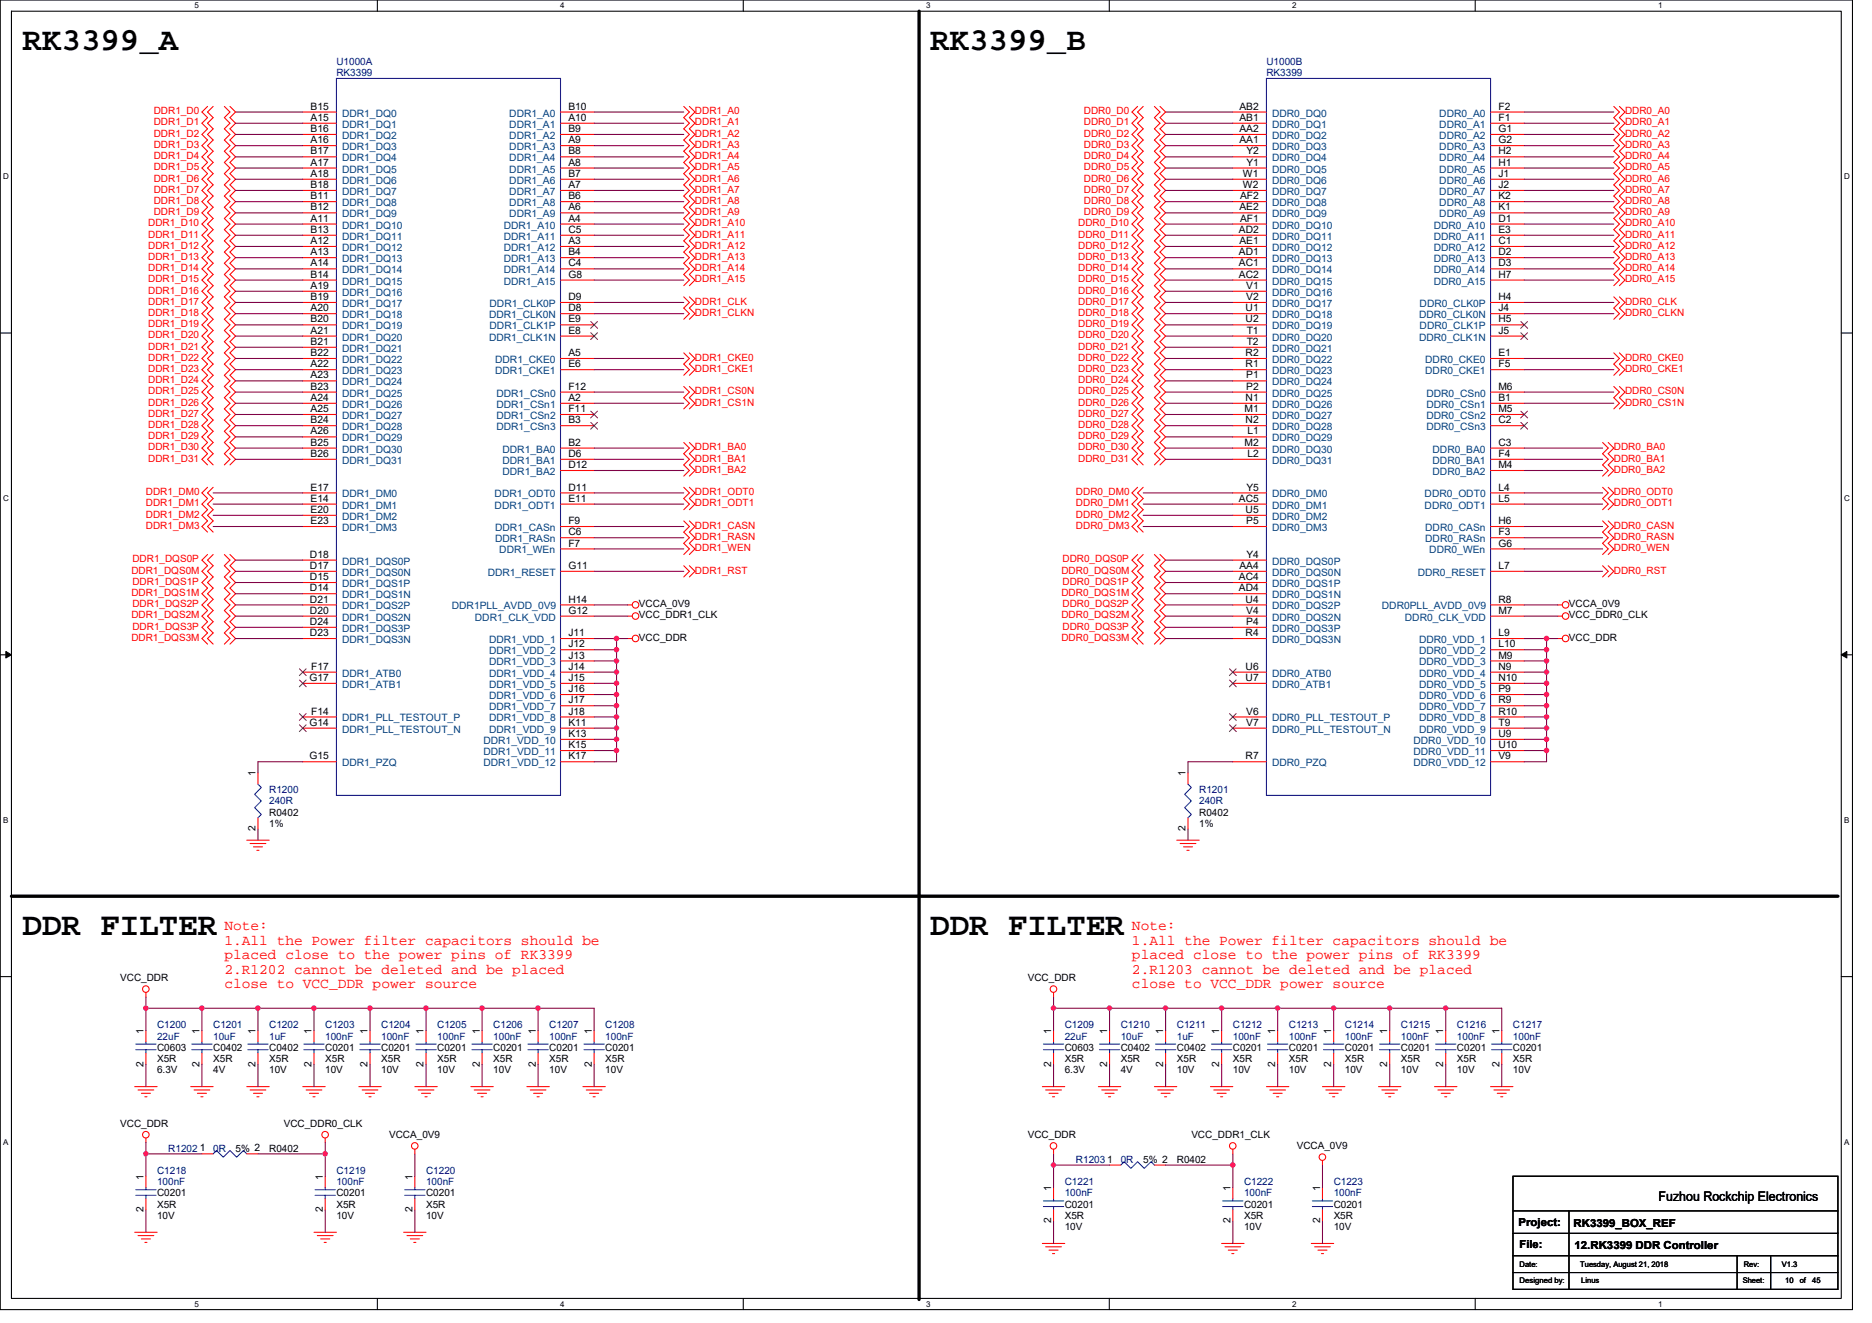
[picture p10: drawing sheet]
<svg xmlns="http://www.w3.org/2000/svg" width="297mm" height="210mm" viewBox="0 0 297 210" stroke-linecap="round" stroke-linejoin="round" font-family="sans-serif">
<defs><g id="words">
<g font-size="5.1">
<text x="3.6" y="7.9">RK3399_A</text>
<text x="147.6" y="7.9">RK3399_B</text>
<text x="3.6" y="148.3">DDR FILTER</text>
<text x="147.6" y="148.3">DDR FILTER</text>
</g>
<g font-size="2.3" fill="#f00">
<text x="35.6" y="147.6">Note:</text>
<text x="35.6" y="149.9">1.All the Power filter capacitors should be</text>
<text x="179.6" y="147.6">Note:</text>
<text x="179.6" y="149.9">1.All the Power filter capacitors should be</text>
<text x="35.6" y="152.3">placed close to the power pins of RK3399</text>
<text x="35.6" y="154.6">2.R1202 cannot be deleted and be placed</text>
<text x="179.6" y="152.3">placed close to the power pins of RK3399</text>
<text x="179.6" y="154.6">2.R1203 cannot be deleted and be placed</text>
<text x="35.6" y="156.9">close to VCC_DDR power source</text>
<text x="179.6" y="156.9">close to VCC_DDR power source</text>
</g>
<text font-size="2.1" x="263.2" y="190.5">Fuzhou Rockchip Electronics</text>
<g font-size="1.8">
<text x="241" y="194.5">Project:</text>
<text x="249.7" y="194.7">RK3399_BOX_REF</text>
<text x="241.1" y="198.1">File:</text>
<text x="249.8" y="198.3">12.RK3399 DDR Controller</text>
</g>
<g font-size="1.6" fill="#000080">
<text x="53.4" y="10.3">U1000A</text>
<text x="201" y="10.3">U1000B</text>
<text x="53.4" y="12.1">RK3399</text>
<text x="201" y="12.1">RK3399</text>
<text x="42.7" y="125.9">R1200</text>
<text x="190.3" y="125.9">R1201</text>
<text x="42.7" y="127.7">240R</text>
<text x="190.3" y="127.7">240R</text>
<text x="24.9" y="163.2">C1200</text>
<text x="24.9" y="165">22uF</text>
<text x="33.8" y="163.2">C1201</text>
<text x="33.8" y="165">10uF</text>
<text x="42.7" y="163.2">C1202</text>
<text x="42.7" y="165">1uF</text>
<text x="51.6" y="163.2">C1203</text>
<text x="51.6" y="165">100nF</text>
<text x="60.5" y="163.2">C1204</text>
<text x="60.5" y="165">100nF</text>
<text x="69.4" y="163.2">C1205</text>
<text x="69.4" y="165">100nF</text>
<text x="78.3" y="163.2">C1206</text>
<text x="78.3" y="165">100nF</text>
<text x="87.2" y="163.2">C1207</text>
<text x="87.2" y="165">100nF</text>
<text x="96.1" y="163.2">C1208</text>
<text x="96.1" y="165">100nF</text>
<text x="168.9" y="163.2">C1209</text>
<text x="168.9" y="165">22uF</text>
<text x="177.8" y="163.2">C1210</text>
<text x="177.8" y="165">10uF</text>
<text x="186.7" y="163.2">C1211</text>
<text x="186.7" y="165">1uF</text>
<text x="195.6" y="163.2">C1212</text>
<text x="195.6" y="165">100nF</text>
<text x="204.5" y="163.2">C1213</text>
<text x="204.5" y="165">100nF</text>
<text x="213.4" y="163.2">C1214</text>
<text x="213.4" y="165">100nF</text>
<text x="222.3" y="163.2">C1215</text>
<text x="222.3" y="165">100nF</text>
<text x="231.2" y="163.2">C1216</text>
<text x="231.2" y="165">100nF</text>
<text x="240.1" y="163.2">C1217</text>
<text x="240.1" y="165">100nF</text>
<text x="26.7" y="182.8">R1202</text>
<text x="33.8" y="182.8">0R</text>
<text x="170.7" y="184.6">R1203</text>
<text x="177.8" y="184.6">0R</text>
<text x="24.9" y="186.3">C1218</text>
<text x="24.9" y="188.1">100nF</text>
<text x="53.4" y="186.3">C1219</text>
<text x="53.4" y="188.1">100nF</text>
<text x="67.6" y="186.3">C1220</text>
<text x="67.6" y="188.1">100nF</text>
<text x="168.9" y="188.1">C1221</text>
<text x="168.9" y="189.9">100nF</text>
<text x="197.4" y="188.1">C1222</text>
<text x="197.4" y="189.9">100nF</text>
<text x="211.6" y="188.1">C1223</text>
<text x="211.6" y="189.9">100nF</text>
</g>
<g font-size="1.6">
<text x="49.3" y="17.4">B15</text>
<text x="90.2" y="17.4">B10</text>
<text x="196.7" y="17.4">AB2</text>
<text x="237.8" y="17.4">F2</text>
<text x="49.3" y="19.2">A15</text>
<text x="49.3" y="22.7">A16</text>
<text x="49.3" y="21">B16</text>
<text x="90.2" y="22.7">A9</text>
<text x="90.2" y="21">B9</text>
<text x="90.2" y="19.2">A10</text>
<text x="196.7" y="19.2">AB1</text>
<text x="196.7" y="21">AA2</text>
<text x="196.7" y="22.7">AA1</text>
<text x="237.8" y="19.2">F1</text>
<text x="237.8" y="21">G1</text>
<text x="237.8" y="22.7">G2</text>
<text x="49.3" y="26.3">A17</text>
<text x="49.3" y="28.1">A18</text>
<text x="49.3" y="29.8">B18</text>
<text x="49.3" y="24.5">B17</text>
<text x="90.2" y="29.8">A7</text>
<text x="90.2" y="28.1">B7</text>
<text x="90.2" y="24.5">B8</text>
<text x="90.2" y="26.3">A8</text>
<text x="197.2" y="28.1">W1</text>
<text x="197.2" y="29.8">W2</text>
<text x="197.8" y="24.5">Y2</text>
<text x="197.8" y="26.3">Y1</text>
<text x="237.8" y="24.5">H2</text>
<text x="237.8" y="26.3">H1</text>
<text x="237.8" y="28.1">J1</text>
<text x="237.8" y="29.8">J2</text>
<text x="49.3" y="35.2">A11</text>
<text x="49.3" y="33.4">B12</text>
<text x="49.3" y="31.6">B11</text>
<text x="90.2" y="31.6">B6</text>
<text x="90.2" y="33.4">A6</text>
<text x="90.2" y="35.2">A4</text>
<text x="196.7" y="33.4">AE2</text>
<text x="196.8" y="31.6">AF2</text>
<text x="196.8" y="35.2">AF1</text>
<text x="237.8" y="31.6">K2</text>
<text x="237.8" y="33.4">K1</text>
<text x="237.8" y="35.2">D1</text>
<text x="49.3" y="37">B13</text>
<text x="49.3" y="40.5">A13</text>
<text x="49.3" y="38.7">A12</text>
<text x="90.2" y="37">C5</text>
<text x="90.2" y="38.7">A3</text>
<text x="90.2" y="40.5">B4</text>
<text x="196.6" y="37">AD2</text>
<text x="196.6" y="40.5">AD1</text>
<text x="196.7" y="38.7">AE1</text>
<text x="237.8" y="37">E3</text>
<text x="237.8" y="38.7">C1</text>
<text x="237.8" y="40.5">D2</text>
<text x="49.3" y="47.6">B19</text>
<text x="49.3" y="42.3">A14</text>
<text x="49.3" y="45.8">A19</text>
<text x="49.3" y="44.1">B14</text>
<text x="90.2" y="47.6">D9</text>
<text x="90.2" y="42.3">C4</text>
<text x="90.2" y="44.1">G8</text>
<text x="196.6" y="42.3">AC1</text>
<text x="196.6" y="44.1">AC2</text>
<text x="197.7" y="45.8">V1</text>
<text x="197.7" y="47.6">V2</text>
<text x="237.8" y="47.6">H4</text>
<text x="237.8" y="42.3">D3</text>
<text x="237.8" y="44.1">H7</text>
<text x="49.3" y="49.4">A20</text>
<text x="49.3" y="53">A21</text>
<text x="49.3" y="51.2">B20</text>
<text x="90.2" y="51.2">E9</text>
<text x="90.2" y="49.4">D8</text>
<text x="90.2" y="53">E8</text>
<text x="197.7" y="49.4">U1</text>
<text x="197.7" y="51.2">U2</text>
<text x="197.8" y="53">T1</text>
<text x="237.8" y="51.2">H5</text>
<text x="237.8" y="49.4">J4</text>
<text x="237.8" y="53">J5</text>
<text x="49.3" y="58.3">A22</text>
<text x="49.3" y="54.7">B21</text>
<text x="49.3" y="56.5">B22</text>
<text x="90.2" y="56.5">A5</text>
<text x="90.2" y="58.3">E6</text>
<text x="197.7" y="56.5">R2</text>
<text x="197.7" y="58.3">R1</text>
<text x="197.8" y="54.7">T2</text>
<text x="237.8" y="56.5">E1</text>
<text x="237.8" y="58.3">F5</text>
<text x="49.3" y="60.1">A23</text>
<text x="49.3" y="65.4">A25</text>
<text x="49.3" y="61.8">B23</text>
<text x="49.3" y="63.6">A24</text>
<text x="90.2" y="63.6">A2</text>
<text x="90.2" y="61.8">F12</text>
<text x="90.2" y="65.4">F11</text>
<text x="197.5" y="65.4">M1</text>
<text x="197.7" y="63.6">N1</text>
<text x="197.7" y="60.1">P1</text>
<text x="197.7" y="61.8">P2</text>
<text x="237.8" y="61.8">M6</text>
<text x="237.8" y="63.6">B1</text>
<text x="237.8" y="65.4">M5</text>
<text x="49.3" y="70.7">B25</text>
<text x="49.3" y="69">A26</text>
<text x="49.3" y="67.2">B24</text>
<text x="90.2" y="67.2">B3</text>
<text x="90.2" y="70.7">B2</text>
<text x="197.5" y="70.7">M2</text>
<text x="197.7" y="67.2">N2</text>
<text x="197.9" y="69">L1</text>
<text x="237.8" y="67.2">C2</text>
<text x="237.8" y="70.7">C3</text>
<text x="49.3" y="77.9">E17</text>
<text x="49.3" y="72.5">B26</text>
<text x="90.2" y="72.5">D6</text>
<text x="90.2" y="74.3">D12</text>
<text x="90.2" y="77.9">D11</text>
<text x="197.8" y="77.9">Y5</text>
<text x="197.9" y="72.5">L2</text>
<text x="237.8" y="72.5">F4</text>
<text x="237.8" y="74.3">M4</text>
<text x="237.8" y="77.9">L4</text>
<text x="49.3" y="81.4">E20</text>
<text x="49.3" y="79.6">E14</text>
<text x="49.3" y="83.2">E23</text>
<text x="90.2" y="83.2">F9</text>
<text x="90.2" y="79.6">E11</text>
<text x="196.6" y="79.6">AC5</text>
<text x="197.7" y="81.4">U5</text>
<text x="197.7" y="83.2">P5</text>
<text x="237.8" y="83.2">H6</text>
<text x="237.8" y="79.6">L5</text>
<text x="49.2" y="88.5">D18</text>
<text x="90.2" y="85">C6</text>
<text x="90.2" y="86.7">F7</text>
<text x="197.8" y="88.5">Y4</text>
<text x="237.8" y="85">F3</text>
<text x="237.8" y="86.7">G6</text>
<text x="49.2" y="95.6">D21</text>
<text x="49.2" y="90.3">D17</text>
<text x="49.2" y="93.9">D14</text>
<text x="49.2" y="92.1">D15</text>
<text x="90.2" y="90.3">G11</text>
<text x="90.2" y="95.6">H14</text>
<text x="196.6" y="92.1">AC4</text>
<text x="196.6" y="93.9">AD4</text>
<text x="196.7" y="90.3">AA4</text>
<text x="197.7" y="95.6">U4</text>
<text x="237.8" y="90.3">L7</text>
<text x="237.8" y="95.6">R8</text>
<text x="49.2" y="97.4">D20</text>
<text x="49.2" y="101">D23</text>
<text x="49.2" y="99.2">D24</text>
<text x="90.2" y="97.4">G12</text>
<text x="90.2" y="101">J11</text>
<text x="101.4" y="101.7">VCC_DDR</text>
<text x="101.4" y="96.4">VCCA_0V9</text>
<text x="101.4" y="98.1">VCC_DDR1_CLK</text>
<text x="197.7" y="101">R4</text>
<text x="197.7" y="97.4">V4</text>
<text x="197.7" y="99.2">P4</text>
<text x="237.8" y="97.4">M7</text>
<text x="237.8" y="101">L9</text>
<text x="249" y="101.7">VCC_DDR</text>
<text x="249" y="96.4">VCCA_0V9</text>
<text x="249" y="98.1">VCC_DDR0_CLK</text>
<text x="49.4" y="106.3">F17</text>
<text x="90.2" y="102.7">J12</text>
<text x="90.2" y="104.5">J13</text>
<text x="90.2" y="106.3">J14</text>
<text x="197.7" y="106.3">U6</text>
<text x="237.8" y="102.7">L10</text>
<text x="237.8" y="104.5">M9</text>
<text x="237.8" y="106.3">N9</text>
<text x="49.1" y="108.1">G17</text>
<text x="49.4" y="113.4">F14</text>
<text x="90.2" y="109.9">J16</text>
<text x="90.2" y="108.1">J15</text>
<text x="90.2" y="111.6">J17</text>
<text x="90.2" y="113.4">J18</text>
<text x="197.7" y="108.1">U7</text>
<text x="197.7" y="113.4">V6</text>
<text x="237.8" y="108.1">N10</text>
<text x="237.8" y="109.9">P9</text>
<text x="237.8" y="111.6">R9</text>
<text x="237.8" y="113.4">R10</text>
<text x="49.1" y="115.2">G14</text>
<text x="90.2" y="115.2">K11</text>
<text x="90.2" y="117">K13</text>
<text x="90.2" y="118.7">K15</text>
<text x="197.7" y="115.2">V7</text>
<text x="237.8" y="115.2">T9</text>
<text x="237.8" y="117">U9</text>
<text x="237.8" y="118.7">U10</text>
<text x="40.6" y="123.2" transform="rotate(-90 40.6 123.2)">1</text>
<text x="49.1" y="120.5">G15</text>
<text x="90.2" y="120.5">K17</text>
<text x="188.1" y="123.2" transform="rotate(-90 188.1 123.2)">1</text>
<text x="197.7" y="120.5">R7</text>
<text x="237.8" y="120.5">V9</text>
<text x="40.6" y="132" transform="rotate(-90 40.6 132)">2</text>
<text x="42.7" y="129.4">R0402</text>
<text x="42.7" y="131.2">1%</text>
<text x="188.1" y="132" transform="rotate(-90 188.1 132)">2</text>
<text x="190.3" y="129.4">R0402</text>
<text x="190.3" y="131.2">1%</text>
<text x="19.1" y="155.7">VCC_DDR</text>
<text x="163.1" y="155.7">VCC_DDR</text>
<text x="22.8" y="164.1" transform="rotate(-90 22.8 164.1)">1</text>
<text x="24.9" y="166.8">C0603</text>
<text x="31.7" y="164.1" transform="rotate(-90 31.7 164.1)">1</text>
<text x="33.8" y="166.8">C0402</text>
<text x="40.6" y="164.1" transform="rotate(-90 40.6 164.1)">1</text>
<text x="42.7" y="166.8">C0402</text>
<text x="49.4" y="164.1" transform="rotate(-90 49.4 164.1)">1</text>
<text x="51.6" y="166.8">C0201</text>
<text x="58.3" y="164.1" transform="rotate(-90 58.3 164.1)">1</text>
<text x="60.5" y="166.8">C0201</text>
<text x="67.2" y="164.1" transform="rotate(-90 67.2 164.1)">1</text>
<text x="69.4" y="166.8">C0201</text>
<text x="76.1" y="164.1" transform="rotate(-90 76.1 164.1)">1</text>
<text x="78.3" y="166.8">C0201</text>
<text x="85" y="164.1" transform="rotate(-90 85 164.1)">1</text>
<text x="87.2" y="166.8">C0201</text>
<text x="93.9" y="164.1" transform="rotate(-90 93.9 164.1)">1</text>
<text x="96.1" y="166.8">C0201</text>
<text x="166.8" y="164.1" transform="rotate(-90 166.8 164.1)">1</text>
<text x="168.9" y="166.8">C0603</text>
<text x="175.7" y="164.1" transform="rotate(-90 175.7 164.1)">1</text>
<text x="177.8" y="166.8">C0402</text>
<text x="184.6" y="164.1" transform="rotate(-90 184.6 164.1)">1</text>
<text x="186.7" y="166.8">C0402</text>
<text x="193.5" y="164.1" transform="rotate(-90 193.5 164.1)">1</text>
<text x="195.6" y="166.8">C0201</text>
<text x="202.3" y="164.1" transform="rotate(-90 202.3 164.1)">1</text>
<text x="204.5" y="166.8">C0201</text>
<text x="211.2" y="164.1" transform="rotate(-90 211.2 164.1)">1</text>
<text x="213.4" y="166.8">C0201</text>
<text x="220.1" y="164.1" transform="rotate(-90 220.1 164.1)">1</text>
<text x="222.3" y="166.8">C0201</text>
<text x="229" y="164.1" transform="rotate(-90 229 164.1)">1</text>
<text x="231.2" y="166.8">C0201</text>
<text x="237.9" y="164.1" transform="rotate(-90 237.9 164.1)">1</text>
<text x="240.1" y="166.8">C0201</text>
<text x="22.8" y="169.3" transform="rotate(-90 22.8 169.3)">2</text>
<text x="24.9" y="168.6">X5R</text>
<text x="24.9" y="170.3">6.3V</text>
<text x="31.7" y="169.3" transform="rotate(-90 31.7 169.3)">2</text>
<text x="33.8" y="168.6">X5R</text>
<text x="33.8" y="170.3">4V</text>
<text x="40.6" y="169.3" transform="rotate(-90 40.6 169.3)">2</text>
<text x="42.7" y="168.6">X5R</text>
<text x="42.7" y="170.3">10V</text>
<text x="49.4" y="169.3" transform="rotate(-90 49.4 169.3)">2</text>
<text x="51.6" y="168.6">X5R</text>
<text x="51.6" y="170.3">10V</text>
<text x="58.3" y="169.3" transform="rotate(-90 58.3 169.3)">2</text>
<text x="60.5" y="168.6">X5R</text>
<text x="60.5" y="170.3">10V</text>
<text x="67.2" y="169.3" transform="rotate(-90 67.2 169.3)">2</text>
<text x="69.4" y="168.6">X5R</text>
<text x="69.4" y="170.3">10V</text>
<text x="76.1" y="169.3" transform="rotate(-90 76.1 169.3)">2</text>
<text x="78.3" y="168.6">X5R</text>
<text x="78.3" y="170.3">10V</text>
<text x="85" y="169.3" transform="rotate(-90 85 169.3)">2</text>
<text x="87.2" y="168.6">X5R</text>
<text x="87.2" y="170.3">10V</text>
<text x="93.9" y="169.3" transform="rotate(-90 93.9 169.3)">2</text>
<text x="96.1" y="168.6">X5R</text>
<text x="96.1" y="170.3">10V</text>
<text x="166.8" y="169.3" transform="rotate(-90 166.8 169.3)">2</text>
<text x="168.9" y="168.6">X5R</text>
<text x="168.9" y="170.3">6.3V</text>
<text x="175.7" y="169.3" transform="rotate(-90 175.7 169.3)">2</text>
<text x="177.8" y="168.6">X5R</text>
<text x="177.8" y="170.3">4V</text>
<text x="184.6" y="169.3" transform="rotate(-90 184.6 169.3)">2</text>
<text x="186.7" y="168.6">X5R</text>
<text x="186.7" y="170.3">10V</text>
<text x="193.5" y="169.3" transform="rotate(-90 193.5 169.3)">2</text>
<text x="195.6" y="168.6">X5R</text>
<text x="195.6" y="170.3">10V</text>
<text x="202.3" y="169.3" transform="rotate(-90 202.3 169.3)">2</text>
<text x="204.5" y="168.6">X5R</text>
<text x="204.5" y="170.3">10V</text>
<text x="211.2" y="169.3" transform="rotate(-90 211.2 169.3)">2</text>
<text x="213.4" y="168.6">X5R</text>
<text x="213.4" y="170.3">10V</text>
<text x="220.1" y="169.3" transform="rotate(-90 220.1 169.3)">2</text>
<text x="222.3" y="168.6">X5R</text>
<text x="222.3" y="170.3">10V</text>
<text x="229" y="169.3" transform="rotate(-90 229 169.3)">2</text>
<text x="231.2" y="168.6">X5R</text>
<text x="231.2" y="170.3">10V</text>
<text x="237.9" y="169.3" transform="rotate(-90 237.9 169.3)">2</text>
<text x="240.1" y="168.6">X5R</text>
<text x="240.1" y="170.3">10V</text>
<text x="19.1" y="178.9">VCC_DDR</text>
<text x="45" y="178.9">VCC_DDR0_CLK</text>
<text x="31.7" y="182.8">1</text>
<text x="37.4" y="182.8">5% 2</text>
<text x="42.7" y="182.8">R0402</text>
<text x="61.7" y="180.6">VCCA_0V9</text>
<text x="163.1" y="180.6">VCC_DDR</text>
<text x="175.7" y="184.5">1</text>
<text x="181.4" y="184.6">5% 2</text>
<text x="186.7" y="184.6">R0402</text>
<text x="189" y="180.6">VCC_DDR1_CLK</text>
<text x="205.8" y="182.4">VCCA_0V9</text>
<text x="22.8" y="187.2" transform="rotate(-90 22.8 187.2)">1</text>
<text x="24.9" y="189.9">C0201</text>
<text x="24.9" y="191.7">X5R</text>
<text x="51.2" y="187.2" transform="rotate(-90 51.2 187.2)">1</text>
<text x="53.4" y="189.9">C0201</text>
<text x="53.4" y="191.7">X5R</text>
<text x="65.4" y="187.2" transform="rotate(-90 65.4 187.2)">1</text>
<text x="67.6" y="189.9">C0201</text>
<text x="67.6" y="191.7">X5R</text>
<text x="166.8" y="189" transform="rotate(-90 166.8 189)">1</text>
<text x="168.9" y="191.7">C0201</text>
<text x="195.2" y="189" transform="rotate(-90 195.2 189)">1</text>
<text x="197.4" y="191.7">C0201</text>
<text x="209.5" y="189" transform="rotate(-90 209.5 189)">1</text>
<text x="211.6" y="191.7">C0201</text>
<text x="22.8" y="192.4" transform="rotate(-90 22.8 192.4)">2</text>
<text x="24.9" y="193.4">10V</text>
<text x="51.2" y="192.4" transform="rotate(-90 51.2 192.4)">2</text>
<text x="53.4" y="193.4">10V</text>
<text x="65.4" y="192.4" transform="rotate(-90 65.4 192.4)">2</text>
<text x="67.6" y="193.4">10V</text>
<text x="166.8" y="194.2" transform="rotate(-90 166.8 194.2)">2</text>
<text x="168.9" y="193.4">X5R</text>
<text x="168.9" y="195.2">10V</text>
<text x="195.2" y="194.2" transform="rotate(-90 195.2 194.2)">2</text>
<text x="197.4" y="193.4">X5R</text>
<text x="197.4" y="195.2">10V</text>
<text x="209.5" y="194.2" transform="rotate(-90 209.5 194.2)">2</text>
<text x="211.6" y="193.4">X5R</text>
<text x="211.6" y="195.2">10V</text>
</g>
<g font-size="1.6" fill="#f00">
<text x="24.4" y="18.1">DDR1_D0</text>
<text x="24.4" y="19.9">DDR1_D1</text>
<text x="24.4" y="21.7">DDR1_D2</text>
<text x="24.4" y="23.5">DDR1_D3</text>
<text x="110.3" y="18.1">DDR1_A0</text>
<text x="110.3" y="23.5">DDR1_A3</text>
<text x="110.3" y="21.7">DDR1_A2</text>
<text x="110.3" y="19.9">DDR1_A1</text>
<text x="172" y="18.1">DDR0_D0</text>
<text x="172" y="19.9">DDR0_D1</text>
<text x="172" y="21.7">DDR0_D2</text>
<text x="172" y="23.5">DDR0_D3</text>
<text x="257.8" y="18.1">DDR0_A0</text>
<text x="257.8" y="19.9">DDR0_A1</text>
<text x="257.8" y="21.7">DDR0_A2</text>
<text x="257.8" y="23.5">DDR0_A3</text>
<text x="24.4" y="25.3">DDR1_D4</text>
<text x="24.4" y="27">DDR1_D5</text>
<text x="24.4" y="28.8">DDR1_D6</text>
<text x="110.3" y="25.3">DDR1_A4</text>
<text x="110.3" y="28.8">DDR1_A6</text>
<text x="110.3" y="27">DDR1_A5</text>
<text x="172" y="25.3">DDR0_D4</text>
<text x="172" y="27">DDR0_D5</text>
<text x="172" y="28.8">DDR0_D6</text>
<text x="257.8" y="25.3">DDR0_A4</text>
<text x="257.8" y="27">DDR0_A5</text>
<text x="257.8" y="28.8">DDR0_A6</text>
<text x="23.5" y="35.9">DDR1_D10</text>
<text x="24.4" y="30.6">DDR1_D7</text>
<text x="24.4" y="32.4">DDR1_D8</text>
<text x="24.4" y="34.1">DDR1_D9</text>
<text x="110.3" y="30.6">DDR1_A7</text>
<text x="110.3" y="32.4">DDR1_A8</text>
<text x="110.3" y="34.1">DDR1_A9</text>
<text x="110.3" y="35.9">DDR1_A10</text>
<text x="171.1" y="35.9">DDR0_D10</text>
<text x="172" y="30.6">DDR0_D7</text>
<text x="172" y="32.4">DDR0_D8</text>
<text x="172" y="34.1">DDR0_D9</text>
<text x="257.8" y="30.6">DDR0_A7</text>
<text x="257.8" y="32.4">DDR0_A8</text>
<text x="257.8" y="34.1">DDR0_A9</text>
<text x="257.8" y="35.9">DDR0_A10</text>
<text x="23.5" y="37.7">DDR1_D11</text>
<text x="23.5" y="39.5">DDR1_D12</text>
<text x="23.5" y="41.3">DDR1_D13</text>
<text x="110.3" y="37.7">DDR1_A11</text>
<text x="110.3" y="39.5">DDR1_A12</text>
<text x="110.3" y="41.3">DDR1_A13</text>
<text x="171.1" y="37.7">DDR0_D11</text>
<text x="171.1" y="39.5">DDR0_D12</text>
<text x="171.1" y="41.3">DDR0_D13</text>
<text x="257.8" y="37.7">DDR0_A11</text>
<text x="257.8" y="39.5">DDR0_A12</text>
<text x="257.8" y="41.3">DDR0_A13</text>
<text x="23.5" y="43">DDR1_D14</text>
<text x="23.5" y="44.8">DDR1_D15</text>
<text x="23.5" y="46.6">DDR1_D16</text>
<text x="110.3" y="43">DDR1_A14</text>
<text x="110.3" y="44.8">DDR1_A15</text>
<text x="171.1" y="43">DDR0_D14</text>
<text x="171.1" y="44.8">DDR0_D15</text>
<text x="171.1" y="46.6">DDR0_D16</text>
<text x="257.8" y="43">DDR0_A14</text>
<text x="257.8" y="44.8">DDR0_A15</text>
<text x="23.5" y="48.4">DDR1_D17</text>
<text x="23.5" y="50.1">DDR1_D18</text>
<text x="23.5" y="51.9">DDR1_D19</text>
<text x="23.5" y="53.7">DDR1_D20</text>
<text x="110.3" y="48.4">DDR1_CLK</text>
<text x="110.3" y="50.1">DDR1_CLKN</text>
<text x="171.1" y="48.4">DDR0_D17</text>
<text x="171.1" y="50.1">DDR0_D18</text>
<text x="171.1" y="51.9">DDR0_D19</text>
<text x="171.1" y="53.7">DDR0_D20</text>
<text x="257.8" y="48.4">DDR0_CLK</text>
<text x="257.8" y="50.1">DDR0_CLKN</text>
<text x="23.5" y="55.5">DDR1_D21</text>
<text x="23.5" y="57.3">DDR1_D22</text>
<text x="23.5" y="59">DDR1_D23</text>
<text x="110.3" y="57.3">DDR1_CKE0</text>
<text x="110.3" y="59">DDR1_CKE1</text>
<text x="171.1" y="55.5">DDR0_D21</text>
<text x="171.1" y="57.3">DDR0_D22</text>
<text x="171.1" y="59">DDR0_D23</text>
<text x="257.8" y="57.3">DDR0_CKE0</text>
<text x="257.8" y="59">DDR0_CKE1</text>
<text x="23.5" y="60.8">DDR1_D24</text>
<text x="23.5" y="62.6">DDR1_D25</text>
<text x="23.5" y="64.4">DDR1_D26</text>
<text x="110.3" y="62.6">DDR1_CS0N</text>
<text x="110.3" y="64.4">DDR1_CS1N</text>
<text x="171.1" y="60.8">DDR0_D24</text>
<text x="171.1" y="62.6">DDR0_D25</text>
<text x="171.1" y="64.4">DDR0_D26</text>
<text x="257.8" y="62.6">DDR0_CS0N</text>
<text x="257.8" y="64.4">DDR0_CS1N</text>
<text x="23.5" y="66.1">DDR1_D27</text>
<text x="23.5" y="67.9">DDR1_D28</text>
<text x="23.5" y="69.7">DDR1_D29</text>
<text x="23.5" y="71.5">DDR1_D30</text>
<text x="110.3" y="71.5">DDR1_BA0</text>
<text x="171.1" y="66.1">DDR0_D27</text>
<text x="171.1" y="67.9">DDR0_D28</text>
<text x="171.1" y="69.7">DDR0_D29</text>
<text x="171.1" y="71.5">DDR0_D30</text>
<text x="256.1" y="71.5">DDR0_BA0</text>
<text x="23.5" y="73.3">DDR1_D31</text>
<text x="110.3" y="73.3">DDR1_BA1</text>
<text x="110.3" y="75">DDR1_BA2</text>
<text x="171.1" y="73.3">DDR0_D31</text>
<text x="256.1" y="73.3">DDR0_BA1</text>
<text x="256.1" y="75">DDR0_BA2</text>
<text x="23.2" y="78.6">DDR1_DM0</text>
<text x="23.2" y="80.4">DDR1_DM1</text>
<text x="23.2" y="82.1">DDR1_DM2</text>
<text x="23.2" y="83.9">DDR1_DM3</text>
<text x="110.3" y="78.6">DDR1_ODT0</text>
<text x="110.3" y="83.9">DDR1_CASN</text>
<text x="110.3" y="80.4">DDR1_ODT1</text>
<text x="170.7" y="78.6">DDR0_DM0</text>
<text x="170.7" y="80.4">DDR0_DM1</text>
<text x="170.7" y="82.1">DDR0_DM2</text>
<text x="170.7" y="83.9">DDR0_DM3</text>
<text x="256.1" y="78.6">DDR0_ODT0</text>
<text x="256.1" y="83.9">DDR0_CASN</text>
<text x="256.1" y="80.4">DDR0_ODT1</text>
<text x="21" y="89.3">DDR1_DQS0P</text>
<text x="110.3" y="85.7">DDR1_RASN</text>
<text x="110.3" y="87.5">DDR1_WEN</text>
<text x="168.6" y="89.3">DDR0_DQS0P</text>
<text x="256.1" y="85.7">DDR0_RASN</text>
<text x="256.1" y="87.5">DDR0_WEN</text>
<text x="20.8" y="91">DDR1_DQS0M</text>
<text x="20.8" y="94.6">DDR1_DQS1M</text>
<text x="21" y="92.8">DDR1_DQS1P</text>
<text x="110.3" y="91">DDR1_RST</text>
<text x="168.4" y="91">DDR0_DQS0M</text>
<text x="168.4" y="94.6">DDR0_DQS1M</text>
<text x="168.6" y="92.8">DDR0_DQS1P</text>
<text x="256.1" y="91">DDR0_RST</text>
<text x="20.8" y="98.1">DDR1_DQS2M</text>
<text x="20.8" y="101.7">DDR1_DQS3M</text>
<text x="21" y="96.4">DDR1_DQS2P</text>
<text x="21" y="99.9">DDR1_DQS3P</text>
<text x="168.4" y="98.1">DDR0_DQS2M</text>
<text x="168.4" y="101.7">DDR0_DQS3M</text>
<text x="168.6" y="96.4">DDR0_DQS2P</text>
<text x="168.6" y="99.9">DDR0_DQS3P</text>
</g>
<g font-size="1.6" fill="#004080">
<text x="54.3" y="20.3">DDR1_DQ1</text>
<text x="54.3" y="23.8">DDR1_DQ3</text>
<text x="54.3" y="18.5">DDR1_DQ0</text>
<text x="54.3" y="22.1">DDR1_DQ2</text>
<text x="80.8" y="23.8">DDR1_A3</text>
<text x="80.8" y="18.5">DDR1_A0</text>
<text x="80.8" y="22.1">DDR1_A2</text>
<text x="80.8" y="20.3">DDR1_A1</text>
<text x="201.8" y="18.5">DDR0_DQ0</text>
<text x="201.8" y="20.3">DDR0_DQ1</text>
<text x="201.8" y="22.1">DDR0_DQ2</text>
<text x="201.8" y="23.8">DDR0_DQ3</text>
<text x="228.4" y="18.5">DDR0_A0</text>
<text x="228.4" y="20.3">DDR0_A1</text>
<text x="228.4" y="22.1">DDR0_A2</text>
<text x="228.4" y="23.8">DDR0_A3</text>
<text x="54.3" y="27.4">DDR1_DQ5</text>
<text x="54.3" y="29.2">DDR1_DQ6</text>
<text x="54.3" y="25.6">DDR1_DQ4</text>
<text x="80.8" y="29.2">DDR1_A6</text>
<text x="80.8" y="25.6">DDR1_A4</text>
<text x="80.8" y="27.4">DDR1_A5</text>
<text x="201.8" y="25.6">DDR0_DQ4</text>
<text x="201.8" y="27.4">DDR0_DQ5</text>
<text x="201.8" y="29.2">DDR0_DQ6</text>
<text x="228.4" y="25.6">DDR0_A4</text>
<text x="228.4" y="27.4">DDR0_A5</text>
<text x="228.4" y="29.2">DDR0_A6</text>
<text x="54.3" y="34.5">DDR1_DQ9</text>
<text x="54.3" y="32.7">DDR1_DQ8</text>
<text x="54.3" y="30.9">DDR1_DQ7</text>
<text x="80.8" y="30.9">DDR1_A7</text>
<text x="80.8" y="32.7">DDR1_A8</text>
<text x="80.8" y="34.5">DDR1_A9</text>
<text x="201.8" y="30.9">DDR0_DQ7</text>
<text x="201.8" y="32.7">DDR0_DQ8</text>
<text x="201.8" y="34.5">DDR0_DQ9</text>
<text x="228.4" y="30.9">DDR0_A7</text>
<text x="228.4" y="32.7">DDR0_A8</text>
<text x="228.4" y="34.5">DDR0_A9</text>
<text x="54.3" y="36.3">DDR1_DQ10</text>
<text x="54.3" y="38.1">DDR1_DQ11</text>
<text x="54.3" y="41.6">DDR1_DQ13</text>
<text x="54.3" y="39.8">DDR1_DQ12</text>
<text x="79.9" y="36.3">DDR1_A10</text>
<text x="79.9" y="38.1">DDR1_A11</text>
<text x="79.9" y="39.8">DDR1_A12</text>
<text x="79.9" y="41.6">DDR1_A13</text>
<text x="201.8" y="36.3">DDR0_DQ10</text>
<text x="201.8" y="38.1">DDR0_DQ11</text>
<text x="201.8" y="39.8">DDR0_DQ12</text>
<text x="201.8" y="41.6">DDR0_DQ13</text>
<text x="227.5" y="36.3">DDR0_A10</text>
<text x="227.5" y="38.1">DDR0_A11</text>
<text x="227.5" y="39.8">DDR0_A12</text>
<text x="227.5" y="41.6">DDR0_A13</text>
<text x="54.3" y="43.4">DDR1_DQ14</text>
<text x="54.3" y="46.9">DDR1_DQ16</text>
<text x="54.3" y="45.2">DDR1_DQ15</text>
<text x="79.9" y="43.4">DDR1_A14</text>
<text x="79.9" y="45.2">DDR1_A15</text>
<text x="201.8" y="43.4">DDR0_DQ14</text>
<text x="201.8" y="45.2">DDR0_DQ15</text>
<text x="201.8" y="46.9">DDR0_DQ16</text>
<text x="227.5" y="43.4">DDR0_A14</text>
<text x="227.5" y="45.2">DDR0_A15</text>
<text x="54.3" y="50.5">DDR1_DQ18</text>
<text x="54.3" y="48.7">DDR1_DQ17</text>
<text x="54.3" y="52.3">DDR1_DQ19</text>
<text x="77.6" y="50.5">DDR1_CLK0N</text>
<text x="77.7" y="48.7">DDR1_CLK0P</text>
<text x="77.7" y="52.3">DDR1_CLK1P</text>
<text x="201.8" y="48.7">DDR0_DQ17</text>
<text x="201.8" y="50.5">DDR0_DQ18</text>
<text x="201.8" y="52.3">DDR0_DQ19</text>
<text x="225.2" y="50.5">DDR0_CLK0N</text>
<text x="225.3" y="48.7">DDR0_CLK0P</text>
<text x="225.3" y="52.3">DDR0_CLK1P</text>
<text x="54.3" y="54.1">DDR1_DQ20</text>
<text x="54.3" y="59.4">DDR1_DQ23</text>
<text x="54.3" y="55.8">DDR1_DQ21</text>
<text x="54.3" y="57.6">DDR1_DQ22</text>
<text x="77.6" y="54.1">DDR1_CLK1N</text>
<text x="78.6" y="57.6">DDR1_CKE0</text>
<text x="78.6" y="59.4">DDR1_CKE1</text>
<text x="201.8" y="54.1">DDR0_DQ20</text>
<text x="201.8" y="55.8">DDR0_DQ21</text>
<text x="201.8" y="57.6">DDR0_DQ22</text>
<text x="201.8" y="59.4">DDR0_DQ23</text>
<text x="225.2" y="54.1">DDR0_CLK1N</text>
<text x="226.1" y="57.6">DDR0_CKE0</text>
<text x="226.1" y="59.4">DDR0_CKE1</text>
<text x="54.3" y="61.2">DDR1_DQ24</text>
<text x="54.3" y="62.9">DDR1_DQ25</text>
<text x="54.3" y="64.7">DDR1_DQ26</text>
<text x="78.8" y="64.7">DDR1_CSn1</text>
<text x="78.8" y="62.9">DDR1_CSn0</text>
<text x="201.8" y="61.2">DDR0_DQ24</text>
<text x="201.8" y="62.9">DDR0_DQ25</text>
<text x="201.8" y="64.7">DDR0_DQ26</text>
<text x="226.3" y="62.9">DDR0_CSn0</text>
<text x="226.3" y="64.7">DDR0_CSn1</text>
<text x="54.3" y="66.5">DDR1_DQ27</text>
<text x="54.3" y="71.8">DDR1_DQ30</text>
<text x="54.3" y="70.1">DDR1_DQ29</text>
<text x="54.3" y="68.3">DDR1_DQ28</text>
<text x="78.8" y="66.5">DDR1_CSn2</text>
<text x="78.8" y="68.3">DDR1_CSn3</text>
<text x="79.7" y="71.8">DDR1_BA0</text>
<text x="201.8" y="66.5">DDR0_DQ27</text>
<text x="201.8" y="68.3">DDR0_DQ28</text>
<text x="201.8" y="70.1">DDR0_DQ29</text>
<text x="201.8" y="71.8">DDR0_DQ30</text>
<text x="226.3" y="66.5">DDR0_CSn2</text>
<text x="226.3" y="68.3">DDR0_CSn3</text>
<text x="227.3" y="71.8">DDR0_BA0</text>
<text x="54.3" y="73.6">DDR1_DQ31</text>
<text x="79.7" y="73.6">DDR1_BA1</text>
<text x="79.7" y="75.4">DDR1_BA2</text>
<text x="201.8" y="73.6">DDR0_DQ31</text>
<text x="227.3" y="73.6">DDR0_BA1</text>
<text x="227.3" y="75.4">DDR0_BA2</text>
<text x="54.3" y="82.5">DDR1_DM2</text>
<text x="54.3" y="79">DDR1_DM0</text>
<text x="54.3" y="80.7">DDR1_DM1</text>
<text x="78.5" y="80.7">DDR1_ODT1</text>
<text x="78.5" y="79">DDR1_ODT0</text>
<text x="201.8" y="79">DDR0_DM0</text>
<text x="201.8" y="80.7">DDR0_DM1</text>
<text x="201.8" y="82.5">DDR0_DM2</text>
<text x="226.1" y="79">DDR0_ODT0</text>
<text x="226.1" y="80.7">DDR0_ODT1</text>
<text x="54.3" y="84.3">DDR1_DM3</text>
<text x="54.3" y="89.6">DDR1_DQS0P</text>
<text x="78.6" y="84.3">DDR1_CASn</text>
<text x="78.6" y="86.1">DDR1_RASn</text>
<text x="79.2" y="87.8">DDR1_WEn</text>
<text x="201.8" y="89.6">DDR0_DQS0P</text>
<text x="201.8" y="84.3">DDR0_DM3</text>
<text x="226.1" y="84.3">DDR0_CASn</text>
<text x="226.1" y="86.1">DDR0_RASn</text>
<text x="226.8" y="87.8">DDR0_WEn</text>
<text x="54.3" y="91.4">DDR1_DQS0N</text>
<text x="54.3" y="95">DDR1_DQS1N</text>
<text x="54.3" y="93.2">DDR1_DQS1P</text>
<text x="77.4" y="91.4">DDR1_RESET</text>
<text x="201.8" y="91.4">DDR0_DQS0N</text>
<text x="201.8" y="93.2">DDR0_DQS1P</text>
<text x="201.8" y="95">DDR0_DQS1N</text>
<text x="225" y="91.4">DDR0_RESET</text>
<text x="54.3" y="98.5">DDR1_DQS2N</text>
<text x="54.3" y="96.7">DDR1_DQS2P</text>
<text x="54.3" y="100.3">DDR1_DQS3P</text>
<text x="71.7" y="96.7">DDR1PLL_AVDD_0V9</text>
<text x="75.3" y="98.5">DDR1_CLK_VDD</text>
<text x="201.8" y="96.7">DDR0_DQS2P</text>
<text x="201.8" y="98.5">DDR0_DQS2N</text>
<text x="201.8" y="100.3">DDR0_DQS3P</text>
<text x="219.3" y="96.7">DDR0PLL_AVDD_0V9</text>
<text x="222.9" y="98.5">DDR0_CLK_VDD</text>
<text x="54.3" y="102.1">DDR1_DQS3N</text>
<text x="54.3" y="107.4">DDR1_ATB0</text>
<text x="77.6" y="102.1">DDR1_VDD_1</text>
<text x="77.6" y="103.8">DDR1_VDD_2</text>
<text x="77.6" y="105.6">DDR1_VDD_3</text>
<text x="77.6" y="107.4">DDR1_VDD_4</text>
<text x="201.8" y="102.1">DDR0_DQS3N</text>
<text x="201.8" y="107.4">DDR0_ATB0</text>
<text x="225.2" y="102.1">DDR0_VDD_1</text>
<text x="225.2" y="103.8">DDR0_VDD_2</text>
<text x="225.2" y="105.6">DDR0_VDD_3</text>
<text x="225.2" y="107.4">DDR0_VDD_4</text>
<text x="54.3" y="109.2">DDR1_ATB1</text>
<text x="77.6" y="111">DDR1_VDD_6</text>
<text x="77.6" y="109.2">DDR1_VDD_5</text>
<text x="77.6" y="112.7">DDR1_VDD_7</text>
<text x="201.8" y="109.2">DDR0_ATB1</text>
<text x="225.2" y="109.2">DDR0_VDD_5</text>
<text x="225.2" y="111">DDR0_VDD_6</text>
<text x="225.2" y="112.7">DDR0_VDD_7</text>
<text x="54.3" y="116.3">DDR1_PLL_TESTOUT_N</text>
<text x="54.3" y="114.5">DDR1_PLL_TESTOUT_P</text>
<text x="76.7" y="118.1">DDR1_VDD_10</text>
<text x="76.7" y="119.8">DDR1_VDD_11</text>
<text x="77.6" y="114.5">DDR1_VDD_8</text>
<text x="77.6" y="116.3">DDR1_VDD_9</text>
<text x="201.8" y="116.3">DDR0_PLL_TESTOUT_N</text>
<text x="201.8" y="114.5">DDR0_PLL_TESTOUT_P</text>
<text x="224.3" y="118.1">DDR0_VDD_10</text>
<text x="224.3" y="119.8">DDR0_VDD_11</text>
<text x="225.2" y="114.5">DDR0_VDD_8</text>
<text x="225.2" y="116.3">DDR0_VDD_9</text>
<text x="54.3" y="121.6">DDR1_PZQ</text>
<text x="76.7" y="121.6">DDR1_VDD_12</text>
<text x="201.8" y="121.6">DDR0_PZQ</text>
<text x="224.3" y="121.6">DDR0_VDD_12</text>
</g>
<g font-size="1.3">
<text x="30.8" y="1.3">5</text>
<text x="88.9" y="1.3">4</text>
<text x="147" y="1.3">3</text>
<text x="205" y="1.3">2</text>
<text x="263.1" y="1.3">1</text>
<text x=".5" y="28.4">D</text>
<text x="292.6" y="28.4">D</text>
<text x=".5" y="79.5">C</text>
<text x="292.6" y="79.5">C</text>
<text x=".5" y="130.6">B</text>
<text x="292.6" y="130.6">B</text>
<text x=".5" y="181.7">A</text>
<text x="292.6" y="181.7">A</text>
<text x="30.8" y="207.4">5</text>
<text x="88.9" y="207.4">4</text>
<text x="147" y="207.4">3</text>
<text x="205" y="207.4">2</text>
<text x="263.1" y="207.4">1</text>
</g>
<g font-size="1.2">
<text x="241.1" y="201.1">Date:</text>
<text x="241.1" y="203.6">Designed by:</text>
<text x="250.7" y="201.1">Tuesday, August 21, 2018</text>
<text x="250.9" y="203.6">Linus</text>
<text x="276.5" y="203.6">Sheet:</text>
<text x="276.7" y="201.1">Rev:</text>
<text x="282.7" y="201.1">V1.3</text>
<text x="283.3" y="203.6">10</text>
<text x="285.6" y="203.6">of</text>
<text x="287.5" y="203.6">45</text>
</g>
</g></defs>
<path d="M0 0h293.9v207.9h-293.9zM1.8 1.8h290.4v204.3h-290.4z" fill="none" stroke="#000" stroke-width=".17"/>
<g fill="#fff">
<path d="M30.8 .2h.7v1.4h-.7z"/>
<path d="M30.8 206.3h.7v1.4h-.7z"/>
</g>
<path d="M59.9 0v1.8M59.9 206.1v1.8" fill="none" stroke="#000" stroke-width=".17"/>
<g fill="#fff">
<path d="M88.9 .2h.7v1.4h-.7z"/>
<path d="M88.9 206.3h.7v1.4h-.7z"/>
</g>
<path d="M117.9 0v1.8M117.9 206.1v1.8" fill="none" stroke="#000" stroke-width=".17"/>
<g fill="#fff">
<path d="M147 .2h.7v1.4h-.7z"/>
<path d="M147 206.3h.7v1.4h-.7z"/>
</g>
<path d="M176 0v1.8M176 206.1v1.8" fill="none" stroke="#000" stroke-width=".17"/>
<g fill="#fff">
<path d="M205 .2h.7v1.4h-.7z"/>
<path d="M205 206.3h.7v1.4h-.7z"/>
</g>
<path d="M234.1 0v1.8M234.1 206.1v1.8" fill="none" stroke="#000" stroke-width=".17"/>
<g fill="#fff">
<path d="M263.1 .2h.7v1.4h-.7z"/>
<path d="M263.1 206.3h.7v1.4h-.7z"/>
<path d="M.5 27.3h.9v1.4h-.9z"/>
<path d="M292.6 27.3h.9v1.4h-.9z"/>
<path d="M.5 78.4h.9v1.4h-.9z"/>
<path d="M292.6 78.4h.9v1.4h-.9z"/>
</g>
<path d="M0 52.9h1.8M292.2 52.9h1.7" fill="none" stroke="#000" stroke-width=".17"/>
<g fill="#fff">
<path d="M.5 129.5h.8v1.4h-.8z"/>
<path d="M292.6 129.5h.9v1.4h-.9z"/>
</g>
<path d="M0 103.9h1.8M292.2 103.9h1.7" fill="none" stroke="#000" stroke-width=".17"/>
<path d="M.9 103.4l.9 .5-.9 .5zM292.2 103.9l.8-.5v1z" fill="#000" stroke="#000" stroke-width=".16"/>
<g fill="#fff">
<path d="M.5 180.5h.8v1.4h-.8z"/>
<path d="M292.6 180.5h.9v1.4h-.9z"/>
</g>
<path d="M0 155h1.8M292.2 155h1.7M240.1 192.2h51.5M240.1 195.7h51.5M240.1 199.3h51.5M240.1 186.7h51.5v17.9h-51.5zM249 192.2v12.4M275.6 199.3v5.3M281 199.3v5.3M240.1 202h51.5" fill="none" stroke="#000" stroke-width=".17"/>
<path d="M145.8 1.8v204.4M1.8 142.2h289.8" fill="none" stroke="#000" stroke-width=".53"/>
<g fill="none" stroke="#f00" stroke-width=".17">
<path d="M32.9 16.9l-.9 .9 .9 .9-.9 .9 .9 .8-.9 .9 .9 .9-.9 .9 .9 .9-.9 .9 .9 .9-.9 .9 .9 .9-.9 .8 .9 .9-.9 .9 .9 .9-.9 .9 .9 .9-.9 .9 .9 .9-.9 .9 .9 .8-.9 .9 .9 .9-.9 .9 .9 .9-.9 .9 .9 .9-.9 .9 .9 .9-.9 .8 .9 .9-.9 .9 .9 .9-.9 .9 .9 .9-.9 .9 .9 .9-.9 .9 .9 .9-.9 .8 .9 .9-.9 .9 .9 .9-.9 .9 .9 .9-.9 .9 .9 .9-.9 .9 .9 .8-.9 .9 .9 .9-.9 .9 .9 .9-.9 .9 .9 .9-.9 .9 .9 .9-.9 .8 .9 .9-.9 .9 .9 .9-.9 .9 .9 .9M33.8 16.9l-.9 .9 .9 .9-.9 .9 .9 .8-.9 .9 .9 .9-.9 .9 .9 .9-.9 .9 .9 .9-.9 .9 .9 .9-.9 .8 .9 .9-.9 .9 .9 .9-.9 .9 .9 .9-.9 .9 .9 .9-.9 .9 .9 .8-.9 .9 .9 .9-.9 .9 .9 .9-.9 .9 .9 .9-.9 .9 .9 .9-.9 .8 .9 .9-.9 .9 .9 .9-.9 .9 .9 .9-.9 .9 .9 .9-.9 .9 .9 .9-.9 .8 .9 .9-.9 .9 .9 .9-.9 .9 .9 .9-.9 .9 .9 .9-.9 .9 .9 .8-.9 .9 .9 .9-.9 .9 .9 .9-.9 .9 .9 .9-.9 .9 .9 .9-.9 .8 .9 .9-.9 .9 .9 .9-.9 .9 .9 .9M35.6 16.9l.9 .9-.9 .9 .9 .9-.9 .8 .9 .9-.9 .9 .9 .9-.9 .9 .9 .9-.9 .9 .9 .9-.9 .9 .9 .8-.9 .9 .9 .9-.9 .9 .9 .9-.9 .9 .9 .9-.9 .9 .9 .9-.9 .8 .9 .9-.9 .9 .9 .9-.9 .9 .9 .9-.9 .9 .9 .9-.9 .9 .9 .8-.9 .9 .9 .9-.9 .9 .9 .9-.9 .9 .9 .9-.9 .9 .9 .9-.9 .9 .9 .8-.9 .9 .9 .9-.9 .9 .9 .9-.9 .9 .9 .9-.9 .9 .9 .9-.9 .8 .9 .9-.9 .9 .9 .9-.9 .9 .9 .9-.9 .9 .9 .9-.9 .9 .9 .8-.9 .9 .9 .9-.9 .9 .9 .9-.9 .9M36.5 16.9l.9 .9-.9 .9 .9 .9-.9 .8 .9 .9-.9 .9 .9 .9-.9 .9 .9 .9-.9 .9 .9 .9-.9 .9 .9 .8-.9 .9 .9 .9-.9 .9 .9 .9-.9 .9 .9 .9-.9 .9 .9 .9-.9 .8 .9 .9-.9 .9 .9 .9-.9 .9 .9 .9-.9 .9 .9 .9-.9 .9 .9 .8-.9 .9 .9 .9-.9 .9 .9 .9-.9 .9 .9 .9-.9 .9 .9 .9-.9 .9 .9 .8-.9 .9 .9 .9-.9 .9 .9 .9-.9 .9 .9 .9-.9 .9 .9 .9-.9 .8 .9 .9-.9 .9 .9 .9-.9 .9 .9 .9-.9 .9 .9 .9-.9 .9 .9 .8-.9 .9 .9 .9-.9 .9 .9 .9-.9 .9M48 19.6h5.4M48 17.8h5.4M88.9 17.8h5.4M88.9 19.6h5.4M108.5 16.9l.9 .9-.9 .9 .9 .9-.9 .8 .9 .9-.9 .9 .9 .9-.9 .9 .9 .9-.9 .9 .9 .9-.9 .9 .9 .8-.9 .9 .9 .9-.9 .9 .9 .9-.9 .9 .9 .9-.9 .9 .9 .9-.9 .8 .9 .9-.9 .9 .9 .9-.9 .9 .9 .9-.9 .9 .9 .9-.9 .9 .9 .8-.9 .9M109.4 16.9l.9 .9-.9 .9 .9 .9-.9 .8 .9 .9-.9 .9 .9 .9-.9 .9 .9 .9-.9 .9 .9 .9-.9 .9 .9 .8-.9 .9 .9 .9-.9 .9 .9 .9-.9 .9 .9 .9-.9 .9 .9 .9-.9 .8 .9 .9-.9 .9 .9 .9-.9 .9 .9 .9-.9 .9 .9 .9-.9 .9 .9 .8-.9 .9M180.5 16.9l-.9 .9 .9 .9-.9 .9 .9 .8-.9 .9 .9 .9-.9 .9 .9 .9-.9 .9 .9 .9-.9 .9 .9 .9-.9 .8 .9 .9-.9 .9 .9 .9-.9 .9 .9 .9-.9 .9 .9 .9-.9 .9 .9 .8-.9 .9 .9 .9-.9 .9 .9 .9-.9 .9 .9 .9-.9 .9 .9 .9-.9 .8 .9 .9-.9 .9 .9 .9-.9 .9 .9 .9-.9 .9 .9 .9-.9 .9 .9 .9-.9 .8 .9 .9-.9 .9 .9 .9-.9 .9 .9 .9-.9 .9 .9 .9-.9 .9 .9 .8-.9 .9 .9 .9-.9 .9 .9 .9-.9 .9 .9 .9-.9 .9 .9 .9-.9 .8 .9 .9-.9 .9 .9 .9-.9 .9 .9 .9M181.4 16.9l-.9 .9 .9 .9-.9 .9 .9 .8-.9 .9 .9 .9-.9 .9 .9 .9-.9 .9 .9 .9-.9 .9 .9 .9-.9 .8 .9 .9-.9 .9 .9 .9-.9 .9 .9 .9-.9 .9 .9 .9-.9 .9 .9 .8-.9 .9 .9 .9-.9 .9 .9 .9-.9 .9 .9 .9-.9 .9 .9 .9-.9 .8 .9 .9-.9 .9 .9 .9-.9 .9 .9 .9-.9 .9 .9 .9-.9 .9 .9 .9-.9 .8 .9 .9-.9 .9 .9 .9-.9 .9 .9 .9-.9 .9 .9 .9-.9 .9 .9 .8-.9 .9 .9 .9-.9 .9 .9 .9-.9 .9 .9 .9-.9 .9 .9 .9-.9 .8 .9 .9-.9 .9 .9 .9-.9 .9 .9 .9"/>
<path d="M183.2 16.9l.9 .9-.9 .9 .9 .9-.9 .8 .9 .9-.9 .9 .9 .9-.9 .9 .9 .9-.9 .9 .9 .9-.9 .9 .9 .8-.9 .9 .9 .9-.9 .9 .9 .9-.9 .9 .9 .9-.9 .9 .9 .9-.9 .8 .9 .9-.9 .9 .9 .9-.9 .9 .9 .9-.9 .9 .9 .9-.9 .9 .9 .8-.9 .9 .9 .9-.9 .9 .9 .9-.9 .9 .9 .9-.9 .9 .9 .9-.9 .9 .9 .8-.9 .9 .9 .9-.9 .9 .9 .9-.9 .9 .9 .9-.9 .9 .9 .9-.9 .8 .9 .9-.9 .9 .9 .9-.9 .9 .9 .9-.9 .9 .9 .9-.9 .9 .9 .8-.9 .9 .9 .9-.9 .9 .9 .9-.9 .9M184.1 16.9l.9 .9-.9 .9 .9 .9-.9 .8 .9 .9-.9 .9 .9 .9-.9 .9 .9 .9-.9 .9 .9 .9-.9 .9 .9 .8-.9 .9 .9 .9-.9 .9 .9 .9-.9 .9 .9 .9-.9 .9 .9 .9-.9 .8 .9 .9-.9 .9 .9 .9-.9 .9 .9 .9-.9 .9 .9 .9-.9 .9 .9 .8-.9 .9 .9 .9-.9 .9 .9 .9-.9 .9 .9 .9-.9 .9 .9 .9-.9 .9 .9 .8-.9 .9 .9 .9-.9 .9 .9 .9-.9 .9 .9 .9-.9 .9 .9 .9-.9 .8 .9 .9-.9 .9 .9 .9-.9 .9 .9 .9-.9 .9 .9 .9-.9 .9 .9 .8-.9 .9 .9 .9-.9 .9 .9 .9-.9 .9M195.6 17.8h5.4M195.6 19.6h5.4M236.5 17.8h5.3M236.5 19.6h5.3M256.1 16.9l.9 .9-.9 .9 .9 .9-.9 .8 .9 .9-.9 .9 .9 .9-.9 .9 .9 .9-.9 .9 .9 .9-.9 .9 .9 .8-.9 .9 .9 .9-.9 .9 .9 .9-.9 .9 .9 .9-.9 .9 .9 .9-.9 .8 .9 .9-.9 .9 .9 .9-.9 .9 .9 .9-.9 .9 .9 .9-.9 .9 .9 .8-.9 .9M257 16.9l.8 .9-.8 .9 .8 .9-.8 .8 .8 .9-.8 .9 .8 .9-.8 .9 .8 .9-.8 .9 .8 .9-.8 .9 .8 .8-.8 .9 .8 .9-.8 .9 .8 .9-.8 .9 .8 .9-.8 .9 .8 .9-.8 .8 .8 .9-.8 .9 .8 .9-.8 .9 .8 .9-.8 .9 .8 .9-.8 .9 .8 .8-.8 .9M48 23.1h5.4M48 26.7h5.4M48 28.4h5.4M48 35.6h5.4"/>
<path d="M48 33.8h5.4M48 37.3h5.4M48 21.3h5.4M48 32h5.4M48 39.1h5.4M48 30.2h5.4M48 24.9h5.4M88.9 35.6h5.4M88.9 30.2h5.4M88.9 28.4h5.4M88.9 24.9h5.4M88.9 23.1h5.4"/>
<path d="M88.9 37.3h5.4M88.9 32h5.4M88.9 26.7h5.4M88.9 21.3h5.4M88.9 33.8h5.4M88.9 39.1h5.4M195.6 21.3h5.4M195.6 23.1h5.4M195.6 24.9h5.4M195.6 26.7h5.4M195.6 28.4h5.4M195.6 30.2h5.4"/>
<path d="M195.6 32h5.4M195.6 33.8h5.4M195.6 35.6h5.4M195.6 37.3h5.4M195.6 39.1h5.4M236.5 21.3h5.3M236.5 23.1h5.3M236.5 24.9h5.3M236.5 26.7h5.3M236.5 28.4h5.3M236.5 30.2h5.3M236.5 32h5.3"/>
<path d="M236.5 33.8h5.3M236.5 35.6h5.3M236.5 37.3h5.3M236.5 39.1h5.3M48 49.8h5.4M48 48h5.4M48 53.3h5.4M48 58.7h5.4M48 42.7h5.4M48 55.1h5.4M48 46.2h5.4M48 51.6h5.4"/>
<path d="M48 56.9h5.4M48 44.4h5.4M48 40.9h5.4M88.9 49.8h5.4M88.9 48h5.4M88.9 40.9h5.4M88.9 42.7h5.4M88.9 44.4h5.4M88.9 56.9h5.4M88.9 58.7h5.4M88.9 51.6h5.4M88.9 53.3h5.4"/>
<path d="M108.5 47.1l.9 .9-.9 .9 .9 .9-.9 .9M108.5 56l.9 .9-.9 .9 .9 .9-.9 .9M109.4 47.1l.9 .9-.9 .9 .9 .9-.9 .9M109.4 56l.9 .9-.9 .9 .9 .9-.9 .9M195.6 40.9h5.4M195.6 42.7h5.4M195.6 44.4h5.4M195.6 46.2h5.4M195.6 48h5.4M195.6 49.8h5.4M195.6 51.6h5.4M195.6 53.3h5.4"/>
<path d="M195.6 55.1h5.4M195.6 56.9h5.4M195.6 58.7h5.4M236.5 48h5.3M236.5 49.8h5.3M236.5 56.9h5.3M236.5 58.7h5.3M236.5 40.9h5.3M236.5 42.7h5.3M236.5 44.4h5.3M236.5 51.6h5.3M236.5 53.3h5.3"/>
<path d="M256.1 47.1l.9 .9-.9 .9 .9 .9-.9 .9M256.1 56l.9 .9-.9 .9 .9 .9-.9 .9M257 47.1l.8 .9-.8 .9 .8 .9-.8 .9M257 56l.8 .9-.8 .9 .8 .9-.8 .9M32.9 77.3l-.9 .9 .9 .9-.9 .9 .9 .9-.9 .9 .9 .9-.9 .9 .9 .9M33.8 77.3l-.9 .9 .9 .9-.9 .9 .9 .9-.9 .9 .9 .9-.9 .9 .9 .9M48 60.5h5.4M48 65.8h5.4M48 71.1h5.4M48 69.3h5.4M48 62.2h5.4M48 78.2h5.4"/>
<path d="M48 64h5.4M48 67.6h5.4M48 72.9h5.4M88.9 64h5.4M88.9 71.1h5.4M88.9 62.2h5.4M88.9 72.9h5.4M88.9 74.7h5.4M88.9 78.2h5.4M88.9 65.8h5.4M88.9 67.6h5.4M108.5 61.3l.9 .9-.9 .9 .9 .9-.9 .9"/>
<path d="M108.5 77.3l.9 .9-.9 .9 .9 .9-.9 .9M108.5 70.2l.9 .9-.9 .9 .9 .9-.9 .9 .9 .9-.9 .9M109.4 61.3l.9 .9-.9 .9 .9 .9-.9 .9M109.4 77.3l.9 .9-.9 .9 .9 .9-.9 .9M109.4 70.2l.9 .9-.9 .9 .9 .9-.9 .9 .9 .9-.9 .9M180.5 77.3l-.9 .9 .9 .9-.9 .9 .9 .9-.9 .9 .9 .9-.9 .9 .9 .9M181.4 77.3l-.9 .9 .9 .9-.9 .9 .9 .9-.9 .9 .9 .9-.9 .9 .9 .9M195.6 60.5h5.4M195.6 62.2h5.4M195.6 64h5.4M195.6 65.8h5.4M195.6 67.6h5.4"/>
<path d="M195.6 69.3h5.4M195.6 71.1h5.4M195.6 72.9h5.4M195.6 78.2h5.4M236.5 62.2h5.3M236.5 64h5.3M236.5 71.1h5.3M236.5 72.9h5.3M236.5 74.7h5.3M236.5 78.2h5.3M236.5 65.8h5.3M236.5 67.6h5.3"/>
<path d="M254.3 77.3l.9 .9-.9 .9 .9 .9-.9 .9M254.3 70.2l.9 .9-.9 .9 .9 .9-.9 .9 .9 .9-.9 .9M255.2 77.3l.9 .9-.9 .9 .9 .9-.9 .9M255.2 70.2l.9 .9-.9 .9 .9 .9-.9 .9 .9 .9-.9 .9M256.1 61.3l.9 .9-.9 .9 .9 .9-.9 .9M257 61.3l.8 .9-.8 .9 .8 .9-.8 .9M32.9 88l-.9 .9 .9 .9-.9 .9 .9 .9-.9 .9 .9 .8-.9 .9 .9 .9-.9 .9 .9 .9-.9 .9 .9 .9-.9 .9 .9 .9-.9 .8 .9 .9M33.8 88l-.9 .9 .9 .9-.9 .9 .9 .9-.9 .9 .9 .8-.9 .9 .9 .9-.9 .9 .9 .9-.9 .9 .9 .9-.9 .9 .9 .9-.9 .8 .9 .9M35.6 88l.9 .9-.9 .9 .9 .9-.9 .9 .9 .9-.9 .8 .9 .9-.9 .9 .9 .9-.9 .9 .9 .9-.9 .9 .9 .9-.9 .9 .9 .8-.9 .9M36.5 88l.9 .9-.9 .9 .9 .9-.9 .9 .9 .9-.9 .8 .9 .9-.9 .9 .9 .9-.9 .9 .9 .9-.9 .9 .9 .9-.9 .9 .9 .8-.9 .9M48 81.8h5.4M48 80h5.4"/>
<path d="M48 83.6h5.4M48 97.8h5.4M48 96h5.4M48 90.7h5.4M48 88.9h5.4M48 94.2h5.4M48 92.5h5.4M48 99.6h5.4M88.9 83.6h5.4M88.9 85.3h5.4M88.9 87.1h5.4M88.9 97.8h5.4"/>
<path d="M88.9 90.7h5.4M88.9 96h5.4M88.9 80h5.4M99.6 96h.7M99.6 97.8h.7M108.5 82.7l.9 .9-.9 .9 .9 .8-.9 .9 .9 .9-.9 .9M108.5 89.8l.9 .9-.9 .9M109.4 82.7l.9 .9-.9 .9 .9 .8-.9 .9 .9 .9-.9 .9M109.4 89.8l.9 .9-.9 .9M180.5 88l-.9 .9 .9 .9-.9 .9 .9 .9-.9 .9 .9 .8-.9 .9 .9 .9-.9 .9 .9 .9-.9 .9 .9 .9-.9 .9 .9 .9-.9 .8 .9 .9M181.4 88l-.9 .9 .9 .9-.9 .9 .9 .9-.9 .9 .9 .8-.9 .9 .9 .9-.9 .9 .9 .9-.9 .9 .9 .9-.9 .9 .9 .9-.9 .8 .9 .9M183.2 88l.9 .9-.9 .9 .9 .9-.9 .9 .9 .9-.9 .8 .9 .9-.9 .9 .9 .9-.9 .9 .9 .9-.9 .9 .9 .9-.9 .9 .9 .8-.9 .9"/>
<path d="M184.1 88l.9 .9-.9 .9 .9 .9-.9 .9 .9 .9-.9 .8 .9 .9-.9 .9 .9 .9-.9 .9 .9 .9-.9 .9 .9 .9-.9 .9 .9 .8-.9 .9M195.6 88.9h5.4M195.6 90.7h5.4M195.6 92.5h5.4M195.6 94.2h5.4M195.6 96h5.4M195.6 97.8h5.4M195.6 99.6h5.4M195.6 80h5.4M195.6 81.8h5.4M195.6 83.6h5.4M236.5 83.6h5.3"/>
<path d="M236.5 85.3h5.3M236.5 90.7h5.3M236.5 87.1h5.3M236.5 96h5.3M236.5 97.8h5.3M236.5 80h5.3M247.2 96h.7M247.2 97.8h.7M254.3 82.7l.9 .9-.9 .9 .9 .8-.9 .9 .9 .9-.9 .9M254.3 89.8l.9 .9-.9 .9M255.2 82.7l.9 .9-.9 .9 .9 .8-.9 .9 .9 .9-.9 .9M255.2 89.8l.9 .9-.9 .9"/>
<path d="M48 101.3h5.4M48 106.7h5.4M48 108.5h5.4M48 115.6h5.4M48 113.8h5.4M88.9 101.3h5.4M88.9 103.1h5.4M88.9 104.9h5.4M88.9 110.2h5.4M88.9 106.7h5.4M88.9 108.5h5.4M88.9 112h5.4"/>
<path d="M88.9 113.8h5.4M88.9 115.6h5.4M88.9 117.3h5.4M88.9 119.1h5.4M99.6 101.3h.7M195.6 101.3h5.4M195.6 106.7h5.4M195.6 108.5h5.4M195.6 115.6h5.4M195.6 113.8h5.4M236.5 101.3h5.3M236.5 103.1h5.3"/>
<path d="M236.5 104.9h5.3M236.5 106.7h5.3M236.5 108.5h5.3M236.5 110.2h5.3M236.5 112h5.3M236.5 113.8h5.3M236.5 115.6h5.3M236.5 117.3h5.3M236.5 119.1h5.3M247.2 101.3h.7M39.2 133.3h3.5M39.7 133.9h2.5"/>
<path d="M40.2 134.4h1.5M40.8 135h.3M40.9 122.7v1.8M40.9 129.8v1.8M48 120.9h5.4M88.9 120.9h5.4M186.7 133.3h3.6M187.3 133.9h2.5M187.8 134.4h1.4M188.3 135h.4M188.5 122.7v1.8M188.5 129.8v1.8"/>
<path d="M195.6 120.9h5.4M236.5 120.9h5.3M23.2 157.5v.7M167.2 157.5v.7M21.4 172.5h3.5M21.9 173h2.5M22.4 173.5h1.5M23 174.1h.3M23.2 163.6v1.8M23.2 167.1v1.8M30.3 172.5h3.5M30.8 173h2.5"/>
<path d="M31.3 173.5h1.5M31.9 174.1h.3M32 163.6v1.8M32 167.1v1.8M39.2 172.5h3.5M39.7 173h2.5M40.2 173.5h1.5M40.8 174.1h.3M40.9 163.6v1.8M40.9 167.1v1.8M48 172.5h3.6M48.6 173h2.5"/>
<path d="M49.1 173.5h1.4M49.7 174.1h.3M49.8 163.6v1.8M49.8 167.1v1.8M56.9 172.5h3.6M57.5 173h2.5M58 173.5h1.4M58.5 174.1h.4M58.7 163.6v1.8M58.7 167.1v1.8M65.8 172.5h3.6M66.4 173h2.5"/>
<path d="M66.9 173.5h1.4M67.4 174.1h.4M67.6 163.6v1.8M67.6 167.1v1.8M74.7 172.5h3.6M75.2 173h2.5M75.8 173.5h1.4M76.3 174.1h.4M76.5 163.6v1.8M76.5 167.1v1.8M83.6 172.5h3.6M84.1 173h2.5"/>
<path d="M84.7 173.5h1.4M85.2 174.1h.4M85.4 163.6v1.8M85.4 167.1v1.8M92.5 172.5h3.6M93 173h2.5M93.6 173.5h1.4M94.1 174.1h.3M94.3 163.6v1.8M94.3 167.1v1.8M165.4 172.5h3.5M165.9 173h2.5"/>
<path d="M166.5 173.5h1.4M167 174.1h.3M167.2 163.6v1.8M167.2 167.1v1.8M174.3 172.5h3.5M174.8 173h2.5M175.3 173.5h1.5M175.9 174.1h.3M176.1 163.6v1.8M176.1 167.1v1.8M183.2 172.5h3.5M183.7 173h2.5"/>
<path d="M184.2 173.5h1.5M184.8 174.1h.3M185 163.6v1.8M185 167.1v1.8M192.1 172.5h3.5M192.6 173h2.5M193.1 173.5h1.5M193.7 174.1h.3M193.8 163.6v1.8M193.8 167.1v1.8M201 172.5h3.5M201.5 173h2.5"/>
<path d="M202 173.5h1.5M202.6 174.1h.3M202.7 163.6v1.8M202.7 167.1v1.8M209.8 172.5h3.6M210.4 173h2.5M210.9 173.5h1.4M211.5 174.1h.3M211.6 163.6v1.8M211.6 167.1v1.8M218.7 172.5h3.6M219.3 173h2.5"/>
<path d="M219.8 173.5h1.4M220.3 174.1h.4M220.5 163.6v1.8M220.5 167.1v1.8M227.6 172.5h3.6M228.2 173h2.4M228.7 173.5h1.4M229.2 174.1h.4M229.4 163.6v1.8M229.4 167.1v1.8M236.5 172.5h3.6M237 173h2.5"/>
<path d="M237.6 173.5h1.4M238.1 174.1h.4M238.3 163.6v1.8M238.3 167.1v1.8M21.4 195.6h3.5M21.9 196.1h2.5M22.4 196.6h1.5M23 197.2h.3M23.2 180.6v.8M23.2 186.7v1.8M23.2 190.2v1.8M32 183.1h1.8"/>
<path d="M39.2 183.1h1.7M49.8 195.6h3.6M50.4 196.1h2.4M50.9 196.6h1.4M51.4 197.2h.4M51.6 180.6v.8M51.6 186.7v1.8M51.6 190.2v1.8M64 195.6h3.6M64.6 196.1h2.5M65.1 196.6h1.4M65.7 197.2h.3"/>
<path d="M65.8 182.4v.7M65.8 186.7v1.8M65.8 190.2v1.8M165.4 197.4h3.5M165.9 197.9h2.5M166.5 198.4h1.4M167 199h.3M167.2 182.4v.7M167.2 188.5v1.7M167.2 192v1.8M176.1 184.9h1.7M183.2 184.9h1.8"/>
<path d="M193.8 197.4h3.6M194.4 197.9h2.5M194.9 198.4h1.4M195.4 199h.4M195.6 182.4v.7M195.6 188.5v1.7M195.6 192v1.8M208.1 197.4h3.5M208.6 197.9h2.5M209.1 198.4h1.5M209.7 199h.3M209.8 184.2v.7"/>
<path d="M209.8 188.5v1.7M209.8 192v1.8"/>
<circle cx="100.8" cy="97.8" r=".52"/>
<circle cx="100.8" cy="96" r=".52"/>
<circle cx="248.4" cy="97.8" r=".52"/>
<circle cx="248.4" cy="96" r=".52"/>
<circle cx="100.8" cy="101.3" r=".52"/>
<circle cx="248.4" cy="101.3" r=".52"/>
<circle cx="23.1" cy="157" r=".52"/>
<circle cx="167.2" cy="157" r=".52"/>
<circle cx="23.1" cy="180.1" r=".52"/>
<circle cx="51.6" cy="180.1" r=".52"/>
<circle cx="65.8" cy="181.9" r=".52"/>
<circle cx="167.2" cy="181.9" r=".52"/>
<circle cx="195.6" cy="181.9" r=".52"/>
<circle cx="209.8" cy="183.7" r=".52"/>
</g>
<g fill="none" stroke="#00f" stroke-width=".17">
<path d="M53.4 12.4h35.5v113.8h-35.5zM201 12.4h35.5v113.8h-35.5zM40.9 124.5l.6 .5-1.1 1.1 1.1 1-1.1 1.1 1.1 1.1-.6 .5M188.5 124.5l.5 .5-1 1.1 1 1-1 1.1 1 1.1-.5 .5M21.5 166.6h3.3M21.5 165.7h3.3M23.2 165.4v.3M23.2 166.6v.5M30.4 166.6h3.3M30.4 165.7h3.3M32 165.4v.3M32 166.6v.5"/>
<path d="M39.3 166.6h3.2M39.3 165.7h3.2M40.9 165.4v.3M40.9 166.6v.5M48.2 166.6h3.2M48.2 165.7h3.2M49.8 165.4v.3M49.8 166.6v.5M57.1 166.6h3.2M57.1 165.7h3.2M58.7 165.4v.3M58.7 166.6v.5"/>
<path d="M66 166.6h3.2M66 165.7h3.2M67.6 165.4v.3M67.6 166.6v.5M74.9 166.6h3.2M74.9 165.7h3.2M76.5 165.4v.3M76.5 166.6v.5M83.8 166.6h3.2M83.8 165.7h3.2M85.4 165.4v.3M85.4 166.6v.5"/>
<path d="M92.7 166.6h3.2M92.7 165.7h3.2M94.3 165.4v.3M94.3 166.6v.5M165.6 166.6h3.2M165.6 165.7h3.2M167.2 165.4v.3M167.2 166.6v.5M174.5 166.6h3.2M174.5 165.7h3.2M176.1 165.4v.3M176.1 166.6v.5"/>
<path d="M183.3 166.6h3.3M183.3 165.7h3.3M185 165.4v.3M185 166.6v.5M192.2 166.6h3.2M192.2 165.7h3.2M193.8 165.4v.3M193.8 166.6v.5M201.1 166.6h3.2M201.1 165.7h3.2M202.7 165.4v.3M202.7 166.6v.5"/>
<path d="M210 166.6h3.2M210 165.7h3.2M211.6 165.4v.3M211.6 166.6v.5M218.9 166.6h3.2M218.9 165.7h3.2M220.5 165.4v.3M220.5 166.6v.5M227.8 166.6h3.2M227.8 165.7h3.2M229.4 165.4v.3M229.4 166.6v.5"/>
<path d="M236.7 166.6h3.2M236.7 165.7h3.2M238.3 165.4v.3M238.3 166.6v.5M21.5 189.7h3.3M21.5 188.8h3.3M23.2 188.5v.3M23.2 189.7v.5M33.8 183.1l.6-.5 1 1.1 1.1-1.1 1 1.1 1.1-1.1 .6 .5M50 189.7h3.2M50 188.8h3.2M51.6 188.5v.3"/>
<path d="M51.6 189.7v.5M64.2 189.7h3.2M64.2 188.8h3.2M65.8 188.5v.3M65.8 189.7v.5M165.6 191.5h3.2M165.6 190.6h3.2M167.2 190.2v.4M167.2 191.5v.5M177.8 184.9l.6-.5 1 1 1.1-1 1.1 1 1-1 .6 .5M194 191.5h3.2M194 190.6h3.2"/>
<path d="M195.6 190.2v.4M195.6 191.5v.5M208.2 191.5h3.3M208.2 190.6h3.3M209.8 190.2v.4M209.8 191.5v.5"/>
</g>
<g fill="none" stroke="#804000" stroke-width=".16">
<path d="M93.7 51l1.1 1.1M93.7 52.8l1.1 1.1M94.8 51l-1.1 1.1M94.8 52.8l-1.1 1.1M241.3 51l1.1 1.1M241.3 52.8l1.1 1.1M242.4 51l-1.1 1.1M242.4 52.8l-1.1 1.1M93.7 65.3l1.1 1M93.7 67l1.1 1.1M94.8 65.3l-1.1 1M94.8 67l-1.1 1.1"/>
<path d="M241.3 65.3l1.1 1M241.3 67l1.1 1.1M242.4 65.3l-1.1 1M242.4 67l-1.1 1.1M47.5 106.2l1.1 1M47.5 107.9l1.1 1.1M47.5 115l1.1 1.1M47.5 113.3l1.1 1M48.6 106.2l-1.1 1M48.6 107.9l-1.1 1.1M48.6 115l-1.1 1.1M48.6 113.3l-1.1 1"/>
<path d="M195.1 106.2l1.1 1M195.1 107.9l1.1 1.1M195.1 115l1.1 1.1M195.1 113.3l1.1 1M196.1 106.2l-1 1M196.1 107.9l-1 1.1M196.1 115l-1 1.1M196.1 113.3l-1 1"/>
</g>
<g fill="none" stroke="#800040" stroke-width=".17">
<path d="M37.4 19.6h10.6M37.4 17.8h10.6M94.3 17.8h14.2M94.3 19.6h14.2M185 19.6h10.6M185 17.8h10.6M241.8 19.6h14.3M241.8 17.8h14.3M37.4 24.9h10.6M37.4 33.8h10.6M37.4 32h10.6M37.4 23.1h10.6"/>
<path d="M37.4 37.3h10.6M37.4 35.6h10.6M37.4 30.2h10.6M37.4 21.3h10.6M37.4 39.1h10.6M37.4 26.7h10.6M37.4 28.4h10.6M94.3 39.1h14.2M94.3 37.3h14.2M94.3 35.6h14.2M94.3 23.1h14.2M94.3 33.8h14.2"/>
<path d="M94.3 26.7h14.2M94.3 21.3h14.2M94.3 32h14.2M94.3 24.9h14.2M94.3 28.4h14.2M94.3 30.2h14.2M185 24.9h10.6M185 33.8h10.6M185 32h10.6M185 23.1h10.6M185 37.3h10.6M185 35.6h10.6"/>
<path d="M185 30.2h10.6M185 21.3h10.6M185 39.1h10.6M185 26.7h10.6M185 28.4h10.6M241.8 35.6h14.3M241.8 37.3h14.3M241.8 39.1h14.3M241.8 23.1h14.3M241.8 30.2h14.3M241.8 28.4h14.3M241.8 24.9h14.3"/>
<path d="M241.8 32h14.3M241.8 21.3h14.3M241.8 26.7h14.3M241.8 33.8h14.3M37.4 51.6h10.6M37.4 49.8h10.6M37.4 48h10.6M37.4 42.7h10.6M37.4 55.1h10.6M37.4 58.7h10.6M37.4 40.9h10.6M37.4 46.2h10.6"/>
<path d="M37.4 53.3h10.6M37.4 56.9h10.6M37.4 44.5h10.6M94.3 42.7h14.2M94.3 40.9h14.2M94.3 44.4h14.2M94.3 56.9h14.2M94.3 58.7h14.2M94.3 49.8h14.2M94.3 48h14.2M185 51.6h10.6M185 49.8h10.6"/>
<path d="M185 48h10.6M185 42.7h10.6M185 55.1h10.6M185 58.7h10.6M185 40.9h10.6M185 46.2h10.6M185 53.3h10.6M185 56.9h10.6M185 44.5h10.6M241.8 40.9h14.3M241.8 42.7h14.3M241.8 44.4h14.3"/>
<path d="M241.8 49.8h14.3M241.8 48h14.3M241.8 56.9h14.3M241.8 58.7h14.3M33.8 78.2h14.2M37.4 71.1h10.6M37.4 60.5h10.6M37.4 64h10.6M37.4 65.8h10.6M37.4 69.3h10.6M37.4 72.9h10.6M37.4 62.2h10.6"/>
<path d="M37.4 67.6h10.6M94.3 72.9h14.2M94.3 71.1h14.2M94.3 74.7h14.2M94.3 78.2h14.2M94.3 64h14.2M94.3 62.2h14.2M181.4 78.2h14.2M185 71.1h10.6M185 60.5h10.6M185 64h10.6M185 65.8h10.6"/>
<path d="M185 69.3h10.6M185 72.9h10.6M185 62.2h10.6M185 67.6h10.6M241.8 71.1h12.5M241.8 72.9h12.5M241.8 74.7h12.5M241.8 62.2h14.3M241.8 64h14.3M241.8 78.2h12.5M33.8 81.8h14.2M33.8 80h14.2"/>
<path d="M33.8 83.6h14.2M37.4 94.2h10.6M37.4 99.6h10.6M37.4 97.8h10.6M37.4 92.5h10.6M37.4 90.7h10.6M37.4 96h10.6M37.4 88.9h10.6M94.3 80h14.2M94.3 87.1h14.2M94.3 85.3h14.2M94.3 83.6h14.2"/>
<path d="M94.3 90.7h14.2M94.3 96h5.3M94.3 97.8h5.3M181.4 81.8h14.2M181.4 80h14.2M181.4 83.6h14.2M185 94.2h10.6M185 99.6h10.6M185 97.8h10.6M185 92.5h10.6M185 90.7h10.6M185 96h10.6"/>
<path d="M185 88.9h10.6M241.8 90.7h12.5M241.8 80h12.5M241.8 83.6h12.5M241.8 85.3h12.5M241.8 87.1h12.5M241.8 96h5.4M241.8 97.8h5.4M37.4 101.3h10.6M94.3 101.3h3.5M94.3 103.1h3.5M94.3 104.9h3.5"/>
<path d="M94.3 106.7h3.5M94.3 108.5h3.5M94.3 110.2h3.5M94.3 112h3.5M94.3 113.8h3.5M94.3 115.6h3.5M94.3 117.3h3.5M94.3 119.1h3.5M97.8 119.1v1.8h-3.5M97.8 101.3v1.8M97.8 103.1v1.8M97.8 104.9v1.8"/>
<path d="M97.8 106.7v1.8M97.8 108.5v1.7M97.8 110.2v1.8M97.8 112v1.8M97.8 113.8v1.8M97.8 115.6v1.7M97.8 117.3v1.8M97.8 101.3h1.8M185 101.3h10.6M241.8 104.9h3.6M241.8 112h3.6M241.8 101.3h3.6"/>
<path d="M241.8 103.1h3.6M241.8 106.7h3.6M241.8 108.5h3.6M241.8 110.2h3.6M241.8 113.8h3.6M241.8 115.6h3.6M241.8 117.3h3.6M241.8 119.1h3.6M245.4 103.1v1.8M245.4 104.9v1.8M245.4 110.2v1.8M245.4 112v1.8"/>
<path d="M245.4 113.8v1.8M245.4 101.3h1.8M245.4 119.1v1.8h-3.6M245.4 101.3v1.8M245.4 106.7v1.8M245.4 108.5v1.7M245.4 115.6v1.7M245.4 117.3v1.8M40.9 131.6v1.7M48 120.9h-7.1v1.8M188.5 131.6v1.7M195.6 120.9h-7.1v1.8"/>
<path d="M23.2 158.2v1.8M167.2 158.2v1.8M23.2 160h8.8M23.2 168.9v3.6M23.2 160v3.6M32 160h8.9M32 168.9v3.6M32 160v3.6M40.9 160h8.9M40.9 160v3.6M40.9 168.9v3.6M49.8 160h8.9"/>
<path d="M49.8 168.9v3.6M49.8 160v3.6M58.7 160h8.9M58.7 168.9v3.6M58.7 160v3.6M67.6 160h8.9v3.6M67.6 168.9v3.6M67.6 160v3.6M76.5 168.9v3.6M76.5 160h8.9M85.4 168.9v3.6M85.4 160h8.9v3.6"/>
<path d="M85.4 160v3.6M94.3 168.9v3.6M167.2 160h8.9M167.2 168.9v3.6M167.2 160v3.6M176.1 160h8.9M176.1 168.9v3.6M176.1 160v3.6M185 168.9v3.6M185 160v3.6M185 160h8.8M193.8 160h8.9"/>
<path d="M193.8 168.9v3.6M193.8 160v3.6M202.7 168.9v3.6M202.7 160v3.6M202.7 160h8.9M211.6 160h8.9M211.6 168.9v3.6M211.6 160v3.6M220.5 160h8.9M220.5 168.9v3.6M220.5 160v3.6M229.4 160h8.9v3.6"/>
<path d="M229.4 168.9v3.6M229.4 160v3.6M238.3 168.9v3.6M23.2 181.4v1.7h8.8M23.2 192v3.6M23.2 183.1v3.6M40.9 183.1h10.7M51.6 192v3.6M51.6 183.1v3.6M51.6 181.4v1.7M65.8 183.1v3.6M65.8 192v3.6"/>
<path d="M167.2 183.1v1.8M167.2 193.8v3.6M167.2 184.9v3.6M167.2 184.9h8.9M185 184.9h10.6M195.6 183.1v1.8M195.6 193.8v3.6M195.6 184.9v3.6M209.8 184.9v3.6M209.8 193.8v3.6"/>
</g>
<g fill="#f0f" stroke="#f0f" stroke-width=".17">
<circle cx="76.5" cy="160" r=".35"/>
<circle cx="67.6" cy="160" r=".35"/>
<circle cx="58.7" cy="160" r=".35"/>
<circle cx="49.8" cy="160" r=".35"/>
<circle cx="40.9" cy="160" r=".35"/>
<circle cx="32" cy="160" r=".35"/>
<circle cx="85.4" cy="160" r=".35"/>
<circle cx="23.1" cy="160" r=".35"/>
<circle cx="97.8" cy="101.3" r=".35"/>
<circle cx="97.8" cy="103.1" r=".35"/>
<circle cx="97.8" cy="106.7" r=".35"/>
<circle cx="97.8" cy="104.9" r=".35"/>
<circle cx="97.8" cy="110.2" r=".35"/>
<circle cx="97.8" cy="108.4" r=".35"/>
<circle cx="97.8" cy="113.8" r=".35"/>
<circle cx="97.8" cy="112" r=".35"/>
<circle cx="97.8" cy="115.6" r=".35"/>
<circle cx="97.8" cy="119.1" r=".35"/>
<circle cx="97.8" cy="117.3" r=".35"/>
<circle cx="245.4" cy="101.3" r=".35"/>
<circle cx="245.4" cy="103.1" r=".35"/>
<circle cx="245.4" cy="106.7" r=".35"/>
<circle cx="245.4" cy="104.9" r=".35"/>
<circle cx="245.4" cy="108.4" r=".35"/>
<circle cx="245.4" cy="110.2" r=".35"/>
<circle cx="245.4" cy="112" r=".35"/>
<circle cx="245.4" cy="113.8" r=".35"/>
<circle cx="245.4" cy="115.6" r=".35"/>
<circle cx="245.4" cy="119.1" r=".35"/>
<circle cx="245.4" cy="117.3" r=".35"/>
<circle cx="176" cy="160" r=".35"/>
<circle cx="193.8" cy="160" r=".35"/>
<circle cx="184.9" cy="160" r=".35"/>
<circle cx="211.6" cy="160" r=".35"/>
<circle cx="202.7" cy="160" r=".35"/>
<circle cx="229.4" cy="160" r=".35"/>
<circle cx="220.5" cy="160" r=".35"/>
<circle cx="167.2" cy="160" r=".35"/>
<circle cx="23.1" cy="183.1" r=".35"/>
<circle cx="51.6" cy="183.1" r=".35"/>
<circle cx="167.2" cy="184.9" r=".35"/>
<circle cx="195.6" cy="184.9" r=".35"/>
</g>
<use href="#words"/>
</svg>
